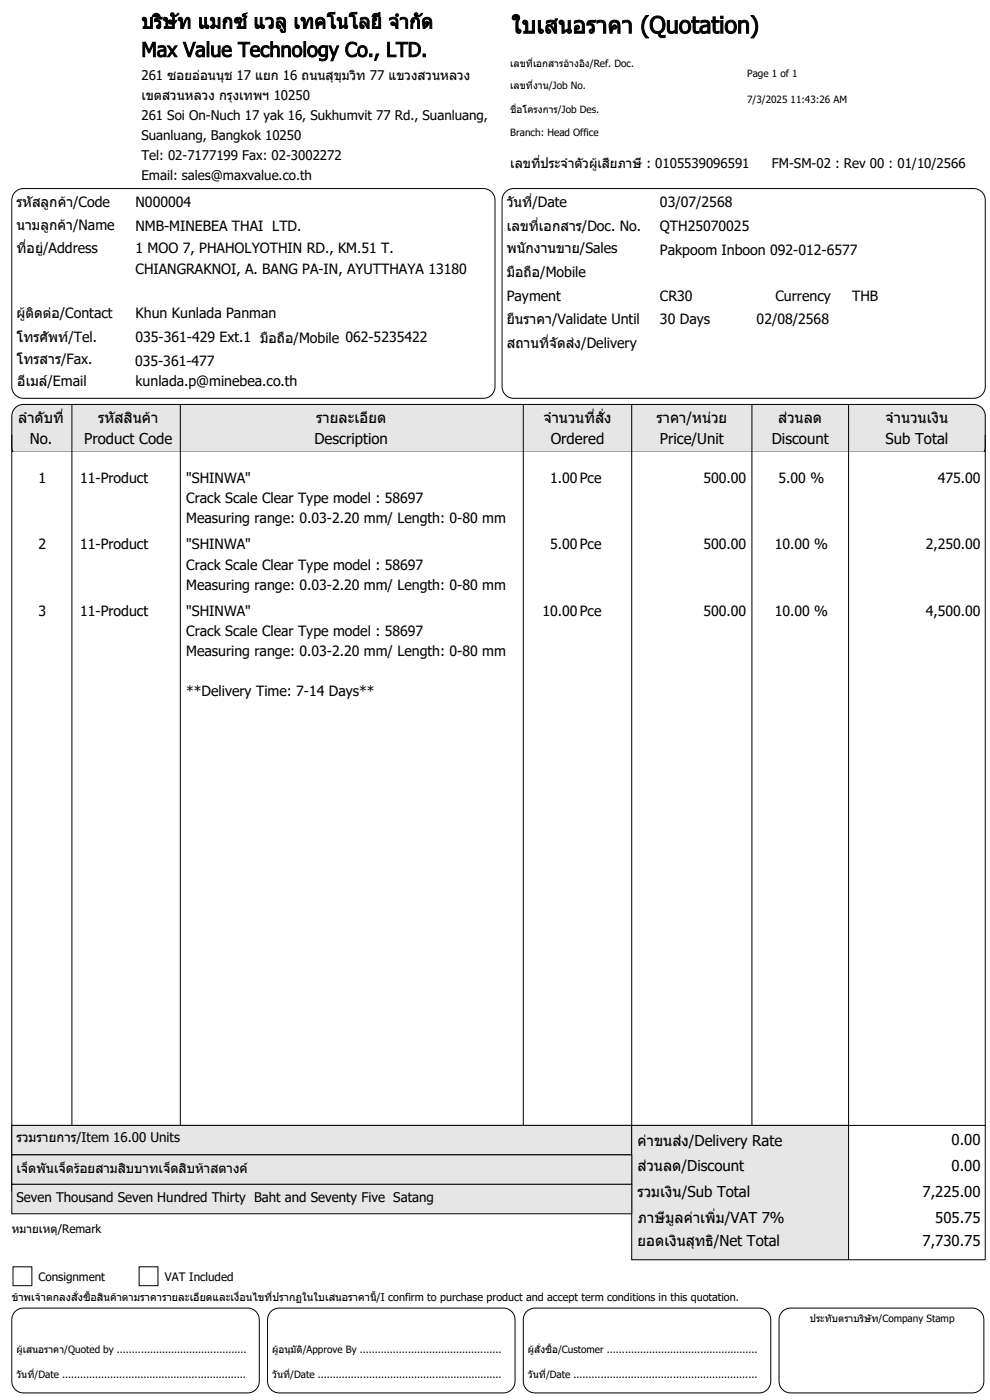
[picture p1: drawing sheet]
<svg xmlns="http://www.w3.org/2000/svg" width="210mm" height="297mm" viewBox="0 0 210 297" stroke-linecap="round" stroke-linejoin="round" font-family="sans-serif">
<defs><g id="words">
<text font-size="4.9" x="108.5" y="7">ใบเสนอราคา (Quotation)</text>
<g font-size="4.2">
<text x="30" y="6">บริ</text>
<text x="34.5" y="6">ษัท แมกซ์ แวลู เทคโนโลยีจำกัด</text>
<text x="30" y="12">Max Value Technology Co., LTD.</text>
</g>
<g font-size="3.2">
<text x="3.8" y="89.7">ลำดับที</text>
<text x="13.6" y="89">่</text>
<text x="20.8" y="89.7">รหัสสิ</text>
<text x="28.2" y="89.7">นค้า</text>
<text x="67.1" y="89.7">รายละเอี</text>
<text x="78.1" y="89.7">ยด</text>
<text x="115.3" y="89.7">จำนวนที่ง</text>
<text x="126.2" y="89">่</text>
<text x="126.2" y="89.7">สั</text>
<text x="139.2" y="89.7">ราคา/หน่วย</text>
<text x="165.1" y="89.7">ส่วนลด</text>
<text x="187.9" y="89.7">จำนวนเงิ</text>
<text x="199.2" y="89.7">น</text>
<text x="6.3" y="94.3">No.</text>
<text x="17.9" y="94.3">Product Code</text>
<text x="66.7" y="94.3">Description</text>
<text x="116.8" y="94.3">Ordered</text>
<text x="140" y="94.3">Price/Unit</text>
<text x="163.7" y="94.3">Discount</text>
<text x="187.9" y="94.3">Sub Total</text>
<text x="135.3" y="243.2">ค่าขนส่ง/Delivery Rate</text>
<text x="201.8" y="242.9">0.00</text>
<text x="135.3" y="248.4">ส่วนลด/Discount</text>
<text x="201.8" y="248.4">0.00</text>
<text x="135.3" y="253.9">รวมเงิ</text>
<text x="142.7" y="253.9">น/Sub Total</text>
<text x="195.7" y="253.9">7,225.00</text>
<text x="135.3" y="259.4">ภาษี</text>
<text x="141.2" y="259.4">มูลค่าเพิ</text>
<text x="151.8" y="258.8">่</text>
<text x="151.8" y="259.4">ม/VAT 7%</text>
<text x="198.4" y="259.4">505.75</text>
<text x="135.3" y="264.4">ยอดเงิ</text>
<text x="143.5" y="264.4">นสุทธิ</text>
<text x="151.4" y="264.4">/Net Total</text>
<text x="195.7" y="264.4">7,730.75</text>
</g>
<g font-size="3">
<text x="3.5" y="44">รหัสลูกค้า/Code</text>
<text x="28.8" y="44">N000004</text>
<text x="107.5" y="44">วันที</text>
<text x="112.9" y="43.4">่</text>
<text x="112.9" y="44">/Date</text>
<text x="140" y="44">03/07/2568</text>
<text x="3.5" y="48.8">นามลูกค้า/Name</text>
<text x="3.5" y="53.8">ที</text>
<text x="5.6" y="53.1">่</text>
<text x="5.6" y="53.8">อยู่/Address</text>
<text x="28.8" y="49">NMB-MINEBEA THAI LTD.</text>
<text x="28.8" y="53.8">1 MOO 7, PHAHOLYOTHIN RD., KM.51 T.</text>
<text x="107.5" y="49">เลขที</text>
<text x="107.5" y="53.8">พนักงานขาย/Sales</text>
<text x="114.3" y="48.4">่</text>
<text x="114.3" y="49">เอกสาร/Doc. No.</text>
<text x="140" y="49">QTH25070025</text>
<text x="28.8" y="58.2">CHIANGRAKNOI, A. BANG PA-IN, AYUTTHAYA 13180</text>
<text x="107.5" y="58.8">มื อ/Mobile</text>
<text x="109.3" y="58.8">อถื</text>
<text x="140" y="54">Pakpoom Inboon 092-012-6577</text>
<text x="107.5" y="63.8">Payment</text>
<text x="140" y="63.8">CR30</text>
<text x="164.5" y="63.8">Currency</text>
<text x="180.7" y="63.8">THB</text>
<text x="3.5" y="67.5">ผู้ติ</text>
<text x="7.2" y="67.5">ดต่อ/Contact</text>
<text x="28.8" y="67.5">Khun Kunlada Panman</text>
<text x="107.5" y="68.8">ยื</text>
<text x="109.2" y="68.8">นราคา/Validate Until</text>
<text x="140" y="68.8">30 Days</text>
<text x="160.5" y="68.8">02/08/2568</text>
<text x="3.5" y="72.5">โทรศัพท์/Tel.</text>
<text x="3.5" y="77.2">โทรสาร/Fax.</text>
<text x="28.6" y="77.7">035-361-477</text>
<text x="28.8" y="72.5">035-361-429 Ext.1 มื อ/Mobile 062-5235422</text>
<text x="57" y="72.7">อถื</text>
<text x="107.5" y="73.8">สถานที</text>
<text x="116.5" y="73.1">่</text>
<text x="116.5" y="73.8">จัดส่ง/Delivery</text>
<text x="3.7" y="82">อี</text>
<text x="5.5" y="82">เมล์/Email</text>
<text x="28.8" y="81.9">kunlada.p@minebea.co.th</text>
<text x="8.2" y="102.4">1</text>
<text x="17" y="102.4">11-Product</text>
<text x="39.5" y="102.4">&quot;SHINWA&quot;</text>
<text x="39.5" y="106.8">Crack Scale Clear Type model : 58697</text>
<text x="116.7" y="102.4">1.00Pce</text>
<text x="149.2" y="102.4">500.00</text>
<text x="165.2" y="102.4">5.00 %</text>
<text x="198.9" y="102.4">475.00</text>
<text x="39.5" y="111">Measuring range: 0.03-2.20 mm/ Length: 0-80 mm</text>
<text x="8.2" y="116.5">2</text>
<text x="17" y="116.5">11-Product</text>
<text x="39.5" y="116.5">&quot;SHINWA&quot;</text>
<text x="116.7" y="116.5">5.00Pce</text>
<text x="149.2" y="116.5">500.00</text>
<text x="164.3" y="116.5">10.00 %</text>
<text x="196.4" y="116.5">2,250.00</text>
<text x="39.5" y="120.9">Crack Scale Clear Type model : 58697</text>
<text x="39.5" y="125.1">Measuring range: 0.03-2.20 mm/ Length: 0-80 mm</text>
<text x="8.2" y="130.6">3</text>
<text x="17" y="130.6">11-Product</text>
<text x="39.5" y="130.6">&quot;SHINWA&quot;</text>
<text x="115.1" y="130.6">10.00Pce</text>
<text x="149.2" y="130.6">500.00</text>
<text x="164.3" y="130.6">10.00 %</text>
<text x="196.4" y="130.6">4,500.00</text>
<text x="39.5" y="135">Crack Scale Clear Type model : 58697</text>
<text x="39.5" y="139.3">Measuring range: 0.03-2.20 mm/ Length: 0-80 mm</text>
<text x="39.5" y="147.7">**Delivery Time: 7-14 Days**</text>
</g>
<g font-size="2.8">
<text x="30" y="16.9">261 ซอยอ่อนนุช 17 แยก 16 ถนนสุขุมวิ</text>
<text x="75.6" y="16.9">ท 77 แขวงสวนหลวง</text>
<text x="30" y="21.2">เขตสวนหลวง กรุงเทพฯ 10250</text>
<text x="30" y="25.4">261 Soi On-Nuch 17 yak 16, Sukhumvit 77 Rd., Suanluang,</text>
<text x="30" y="29.6">Suanluang, Bangkok 10250</text>
<text x="30" y="33.9">Tel: 02-7177199 Fax: 02-3002272</text>
<text x="108.2" y="35.6">เลขที</text>
<text x="114.7" y="35">่</text>
<text x="114.7" y="35.6">ประจำตัวผู้เสี</text>
<text x="129.4" y="35.6">ยภาษี: 0105539096591</text>
<text x="163.7" y="35.6">FM-SM-02 : Rev 00 : 01/10/2566</text>
<text x="30" y="38.1">Email: sales@maxvalue.co.th</text>
<text x="3.5" y="242.3">รวมรายการ/Item 16.00 Units</text>
<text x="3.5" y="248.8">เจ็ดพันเจ็ดร้อยสามสิ</text>
<text x="26.7" y="248.8">บบาทเจ็ดสิ</text>
<text x="39.6" y="248.8">บห้าสตางค์</text>
<text x="3.5" y="255.1">Seven Thousand Seven Hundred Thirty Baht and Seventy Five Satang</text>
</g>
<g font-size="2.5">
<text x="2.5" y="261.5">หมายเหตุ/Remark</text>
<text x="8.1" y="271.7">Consignment</text>
<text x="35" y="271.7">VAT Included</text>
</g>
<g font-size="2.3">
<text x="19.2" y="275.6">้</text>
<text x="50.8" y="275.6">่</text>
<text x="57.8" y="275.6">่</text>
<text x="79.9" y="275.6">้</text>
<text x="2.5" y="276">ข้าพเจ้าตกลงสั่งซื นค้าตามราคารายละเอี</text>
<text x="19.2" y="276">อสิ</text>
<text x="42.4" y="276">ยดและเงื</text>
<text x="50.8" y="276">อนไขที</text>
<text x="57.8" y="276">ปรากฏในใบเสนอราคานี</text>
<text x="79.9" y="276">/I confirm to purchase product and accept term conditions in this quotation.</text>
</g>
<g font-size="2.1">
<text x="108.2" y="14.2">เลขที</text>
<text x="113.1" y="13.7">่</text>
<text x="113.1" y="14.2">เอกสารอ้างอิ</text>
<text x="124.1" y="14.2">ง/Ref. Doc.</text>
<text x="158.5" y="16.4">Page 1 of 1</text>
<text x="108.2" y="18.9">เลขที</text>
<text x="108.2" y="23.9">ชื</text>
<text x="109.6" y="23.5">่</text>
<text x="109.6" y="23.9">อโครงการ/Job Des.</text>
<text x="113.1" y="18.5">่</text>
<text x="113.1" y="18.9">งาน/Job No.</text>
<text x="158.5" y="21.9">7/3/2025 11:43:26 AM</text>
<text x="108.2" y="28.9">Branch: Head Office</text>
<text x="171.8" y="280.4">ประทับตราบริ</text>
<text x="183.3" y="280.4">ษัท/Company Stamp</text>
<text x="3.5" y="287.1">ผู้เสนอราคา/Quoted by ...........................................</text>
<text x="57.7" y="287.1">ผู้อนุมัติ</text>
<text x="64.2" y="287.1">/Approve By ...............................................</text>
<text x="112" y="287.1">ผู้สั่งซื</text>
<text x="117.1" y="286.7">้</text>
<text x="117.1" y="287.1">อ/Customer ..................................................</text>
<text x="3.5" y="292.4">วันที</text>
<text x="7.3" y="291.9">่</text>
<text x="7.3" y="292.4">/Date .............................................................</text>
<text x="57.7" y="292.4">วันที</text>
<text x="61.6" y="291.9">่</text>
<text x="61.6" y="292.4">/Date .............................................................</text>
<text x="112" y="292.4">วันที</text>
<text x="115.8" y="291.9">่</text>
<text x="115.8" y="292.4">/Date .............................................................</text>
</g>
</g></defs>
<path d="M3.4 40.5l1-.4 .6-.1h97.5a2.47 2.47 0 0 1 2.5 2.5v39.5a2.47 2.47 0 0 1-2.5 2.5h-97.5a2.47 2.47 0 0 1-2.5-2.5v-39.5a2.46 2.46 0 0 1 .9-2zM107.4 40.5l1-.4 .6-.1h97.5a2.47 2.47 0 0 1 2.5 2.5v39.5a2.47 2.47 0 0 1-2.5 2.5h-97.5a2.47 2.47 0 0 1-2.5-2.5v-39.5a2.46 2.46 0 0 1 .9-2z" fill="none" stroke="#000" stroke-width=".21"/>
<path d="M3.4 86.3l1-.4 .6-.1h201.5a2.47 2.47 0 0 1 2.5 2.5v6.5a2.47 2.47 0 0 1-2.5 2.5h-201.5a2.47 2.47 0 0 1-2.5-2.5v-6.5a2.47 2.47 0 0 1 .9-2z" fill="#e6e6e6"/>
<path d="M3.4 86.3l1-.4 .6-.1h201.5a2.47 2.47 0 0 1 2.5 2.5v6.5a2.47 2.47 0 0 1-2.5 2.5h-201.5a2.47 2.47 0 0 1-2.5-2.5v-6.5a2.47 2.47 0 0 1 .9-2z" fill="none" stroke="#000" stroke-width=".21"/>
<path d="M2.5 96h206.5" fill="none" stroke="#000" stroke-width=".35"/>
<path d="M2.6 96h206.3v1.7h-206.3z" fill="#fff"/>
<path d="M2.5 92.3v160.5M15.3 85.7v153M38.3 85.7v153M111 85.7v153M134 85.7v153M159.5 85.7v153M180 85.7v153M209 92.3v175M2.5 238.7h206.5" fill="none" stroke="#000" stroke-width=".21"/>
<path d="M2.5 238.7h131.5v6.3h-131.5z" fill="#e6e6e6"/>
<path d="M2.5 238.7h131.5v6.3h-131.5z" fill="none" stroke="#000" stroke-width=".21"/>
<path d="M134 238.7h46v28.6h-46z" fill="#e6e6e6"/>
<path d="M134 238.7h46v28.6h-46z" fill="none" stroke="#000" stroke-width=".21"/>
<path d="M2.5 245h131.5v6.3h-131.5z" fill="#e6e6e6"/>
<path d="M2.5 245h131.5v6.3h-131.5z" fill="none" stroke="#000" stroke-width=".21"/>
<path d="M2.5 251.2h131.5v6.3h-131.5z" fill="#e6e6e6"/>
<path d="M2.5 251.2h131.5v6.3h-131.5zM2.8 268.7h4v4.1h-4zM3.4 278l1-.4 .6-.1h47.5a2.47 2.47 0 0 1 2.5 2.5v13a2.47 2.47 0 0 1-2.5 2.5h-47.5a2.47 2.47 0 0 1-2.5-2.5v-13a2.47 2.47 0 0 1 .9-2zM29.5 268.7h4v4.1h-4zM57.7 278l1-.4 .5-.1h47.6a2.47 2.47 0 0 1 2.5 2.5v13a2.47 2.47 0 0 1-2.5 2.5h-47.6a2.47 2.47 0 0 1-2.4-2.5v-13a2.47 2.47 0 0 1 .9-2zM111.9 278l1-.4 .6-.1h47.5a2.47 2.47 0 0 1 2.5 2.5v13a2.47 2.47 0 0 1-2.5 2.5h-47.5a2.47 2.47 0 0 1-2.5-2.5v-13a2.47 2.47 0 0 1 .9-2zM166.2 278l1-.4 .5-.1h38.5a2.47 2.47 0 0 1 2.5 2.5v13a2.47 2.47 0 0 1-2.5 2.5h-38.5a2.47 2.47 0 0 1-2.4-2.5v-13a2.47 2.47 0 0 1 .9-2zM180 267.3h29" fill="none" stroke="#000" stroke-width=".21"/>
<use href="#words"/>
</svg>
